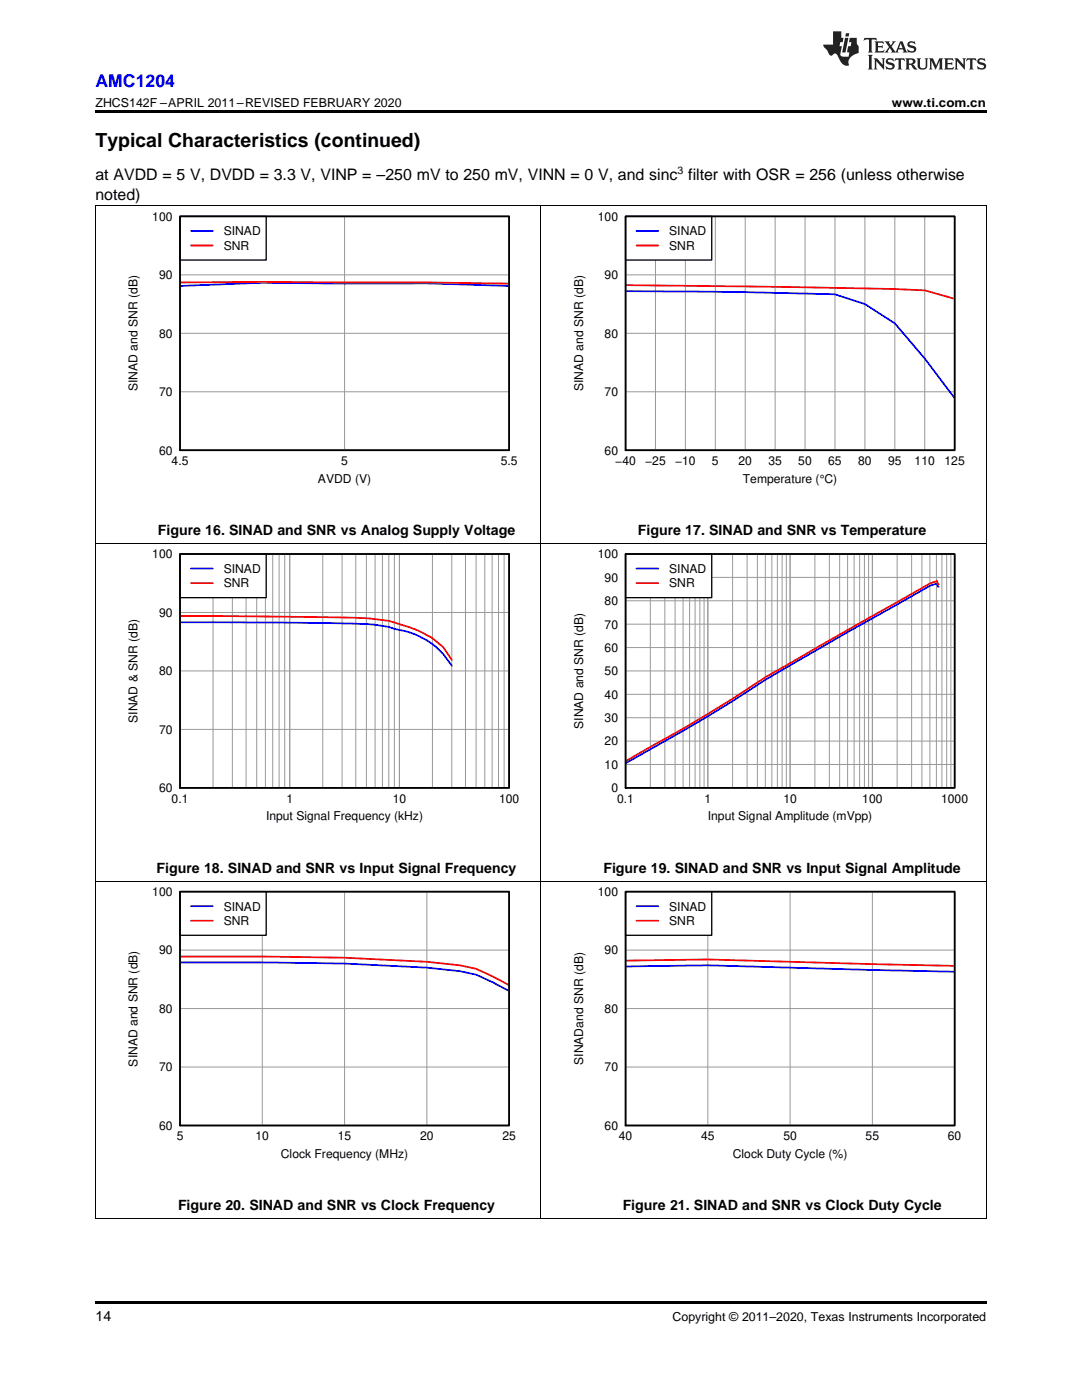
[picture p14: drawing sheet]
<svg xmlns="http://www.w3.org/2000/svg" width="216mm" height="279mm" viewBox="0 0 216 279" stroke-linecap="round" stroke-linejoin="round" font-family="sans-serif">
<defs><g id="words">
<text font-size="3.9" x="19" y="29.3">Typical Characteristics (continued)</text>
<text font-size="3.5" fill="#00f" x="19" y="17.3">AMC1204</text>
<g font-size="3.2">
<text x="19" y="36">at AVDD = 5 V, DVDD = 3.3 V, VINP = –250 mV to 250 mV, VINN = 0 V, and sinc filter with OSR = 256 (unless otherwise</text>
<text x="19" y="39.9">noted)</text>
</g>
<g font-size="2.8">
<text x="31.5" y="106.8">Figure 16. SINAD and SNR vs Analog Supply Voltage</text>
<text x="127.3" y="106.8">Figure 17. SINAD and SNR vs Temperature</text>
<text x="31.3" y="174.1">Figure 18. SINAD and SNR vs Input Signal Frequency</text>
<text x="120.4" y="174.1">Figure 19. SINAD and SNR vs Input Signal Amplitude</text>
<text x="35.5" y="241.5">Figure 20. SINAD and SNR vs Clock Frequency</text>
<text x="124.2" y="241.5">Figure 21. SINAD and SNR vs Clock Duty Cycle</text>
<text x="19" y="263.6">14</text>
</g>
<g font-size="2.5">
<text x="19" y="21.4">ZHCS142F –APRIL 2011–REVISED FEBRUARY 2020</text>
<text x="178" y="21.4">www.ti.com.cn</text>
<text x="134.2" y="263.6">Copyright © 2011–2020, Texas Instruments Incorporated</text>
</g>
<g font-size="2.4">
<text x="30.4" y="44.1">100</text>
<text x="44.6" y="47">SINAD</text>
<text x="119.3" y="44.1">100</text>
<text x="133.5" y="47">SINAD</text>
<text x="44.6" y="49.9">SNR</text>
<text x="133.5" y="49.9">SNR</text>
<text x="31.7" y="55.7">90</text>
<text x="120.6" y="55.7">90</text>
<text x="31.7" y="67.4">80</text>
<text x="120.6" y="67.4">80</text>
<text x="27.5" y="78.1" transform="rotate(-90 27.5 78.1)">SINAD and SNR (dB)</text>
<text x="31.7" y="79.1">70</text>
<text x="116.4" y="78.1" transform="rotate(-90 116.4 78.1)">SINAD and SNR (dB)</text>
<text x="120.6" y="79.1">70</text>
<text x="31.7" y="90.7">60</text>
<text x="34.2" y="92.8">4.5</text>
<text x="68.1" y="92.8">5</text>
<text x="99.9" y="92.8">5.5</text>
<text x="120.6" y="90.7">60</text>
<text x="122.8" y="92.8">−40</text>
<text x="128.7" y="92.8">−25</text>
<text x="134.7" y="92.8">−10</text>
<text x="142.1" y="92.8">5</text>
<text x="147.4" y="92.8">20</text>
<text x="153.3" y="92.8">35</text>
<text x="159.3" y="92.8">50</text>
<text x="165.3" y="92.8">65</text>
<text x="171.2" y="92.8">80</text>
<text x="177.2" y="92.8">95</text>
<text x="182.5" y="92.8">110</text>
<text x="188.5" y="92.8">125</text>
<text x="63.4" y="96.3">AVDD (V)</text>
<text x="148.2" y="96.3">Temperature (°C)</text>
<text x="30.4" y="111.4">100</text>
<text x="119.3" y="111.4">100</text>
<text x="44.6" y="114.3">SINAD</text>
<text x="44.6" y="117.2">SNR</text>
<text x="120.6" y="116.1">90</text>
<text x="133.5" y="114.3">SINAD</text>
<text x="133.5" y="117.2">SNR</text>
<text x="31.7" y="123.1">90</text>
<text x="120.6" y="125.4">70</text>
<text x="120.6" y="120.8">80</text>
<text x="120.6" y="130.1">60</text>
<text x="31.7" y="134.8">80</text>
<text x="120.6" y="134.8">50</text>
<text x="120.6" y="139.4">40</text>
<text x="27.5" y="144.3" transform="rotate(-90 27.5 144.3)">SINAD &amp; SNR (dB)</text>
<text x="31.7" y="146.4">70</text>
<text x="116.4" y="145.5" transform="rotate(-90 116.4 145.5)">SINAD and SNR (dB)</text>
<text x="120.6" y="148.8">20</text>
<text x="120.6" y="144.1">30</text>
<text x="120.6" y="153.4">10</text>
<text x="31.7" y="158.1">60</text>
<text x="34.2" y="160.2">0.1</text>
<text x="57.1" y="160.2">1</text>
<text x="78.4" y="160.2">10</text>
<text x="99.6" y="160.2">100</text>
<text x="122" y="158.1">0</text>
<text x="123.1" y="160.2">0.1</text>
<text x="140.6" y="160.2">1</text>
<text x="156.3" y="160.2">10</text>
<text x="172.1" y="160.2">100</text>
<text x="187.8" y="160.2">1000</text>
<text x="53.1" y="163.7">Input Signal Frequency (kHz)</text>
<text x="141.2" y="163.7">Input Signal Amplitude (mVpp)</text>
<text x="30.4" y="178.8">100</text>
<text x="119.3" y="178.8">100</text>
<text x="44.6" y="181.7">SINAD</text>
<text x="44.6" y="184.6">SNR</text>
<text x="133.5" y="181.7">SINAD</text>
<text x="133.5" y="184.6">SNR</text>
<text x="31.7" y="190.5">90</text>
<text x="120.6" y="190.5">90</text>
<text x="31.7" y="202.2">80</text>
<text x="120.6" y="202.2">80</text>
<text x="27.5" y="212.8" transform="rotate(-90 27.5 212.8)">SINAD and SNR (dB)</text>
<text x="31.7" y="213.8">70</text>
<text x="116.4" y="212.5" transform="rotate(-90 116.4 212.5)">SINADand SNR (dB)</text>
<text x="120.6" y="213.8">70</text>
<text x="31.7" y="225.5">60</text>
<text x="35.3" y="227.6">5</text>
<text x="51" y="227.6">10</text>
<text x="67.4" y="227.6">15</text>
<text x="83.8" y="227.6">20</text>
<text x="100.2" y="227.6">25</text>
<text x="120.6" y="225.5">60</text>
<text x="123.5" y="227.6">40</text>
<text x="139.9" y="227.6">45</text>
<text x="156.3" y="227.6">50</text>
<text x="172.7" y="227.6">55</text>
<text x="189.1" y="227.6">60</text>
<text x="56" y="231.1">Clock Frequency (MHz)</text>
<text x="146.2" y="231.1">Clock Duty Cycle (%)</text>
</g>
<text font-size="2.1" x="135.2" y="34.7">3</text>
</g></defs>
<path d="M19 259.7h177.8v.5h-177.8z" fill="#000"/>
<path d="M19.1 175.9v67.4M107.9 175.9v67.4M196.8 175.9v67.4M19 243.2h177.8" fill="none" stroke="#000" stroke-width=".2"/>
<path d="M35.9 177.9h65.7v46.7h-65.7z" fill="none" stroke="#000" stroke-width=".26"/>
<path d="M35.9 177.9h65.7v46.7h-65.7zM52.3 177.9v46.7M68.8 177.9v46.7M85.2 177.9v46.7M35.9 189.6h65.7M35.9 212.9h65.7M35.9 201.3h65.7" fill="none" stroke="#999" stroke-width=".2"/>
<path d="M35.9 192.1h16.4l16.5 .2 16.4 .8 6.5 .7 3.3 .7 3.3 1.5 3.3 1.8" fill="none" stroke="#00f" stroke-width=".35"/>
<path d="M35.9 190.9h16.4l16.5 .2 16.4 .8 6.5 .7 3.3 .7 3.3 1.6 3.3 1.7" fill="none" stroke="#f00" stroke-width=".35"/>
<path d="M35.9 177.9h17.2v8.8h-17.2z" fill="#fff"/>
<path d="M35.9 177.9h17.2v8.8h-17.2zM124.8 177.9h65.7v46.7h-65.7z" fill="none" stroke="#000" stroke-width=".26"/>
<path d="M38.1 180.8h4.4M124.8 192.9l16.4-.3 49.3 1.3" fill="none" stroke="#00f" stroke-width=".35"/>
<path d="M38.1 183.8h4.4M124.8 191.7l16.4-.2 49.3 1.3" fill="none" stroke="#f00" stroke-width=".35"/>
<path d="M35.9 177.9h65.7v46.7h-65.7z" fill="none" stroke="#000" stroke-width=".35"/>
<path d="M124.8 177.9h65.7v46.7h-65.7zM141.2 177.9v46.7M157.7 177.9v46.7M174.1 177.9v46.7M124.8 189.6h65.7M124.8 212.9h65.7M124.8 201.3h65.7" fill="none" stroke="#999" stroke-width=".2"/>
<path d="M124.8 177.9h17.2v8.8h-17.2z" fill="#fff"/>
<path d="M35.9 110.6h65.7v46.6h-65.7zM124.8 177.9h17.2v8.8h-17.2z" fill="none" stroke="#000" stroke-width=".26"/>
<path d="M35.9 124.2a684 684 0 0 1 38.9 .5 19.6 19.6 0 0 1 4.9 1 16.2 16.2 0 0 1 8.7 4.8l1.7 2.4M127 180.8h4.4" fill="none" stroke="#00f" stroke-width=".35"/>
<path d="M35.9 122.9l32.4 .3a42.6 42.6 0 0 1 10.4 1 21.9 21.9 0 0 1 8.2 3.7l1.5 1.2 1.7 2.6M127 183.8h4.4" fill="none" stroke="#f00" stroke-width=".35"/>
<path d="M124.8 177.9h65.7v46.7h-65.7z" fill="none" stroke="#000" stroke-width=".35"/>
<path d="M19.1 108.5v67.4M107.9 108.5v67.4M196.8 108.5v67.4M19 175.8h177.8" fill="none" stroke="#000" stroke-width=".2"/>
<g fill="none" stroke="#999" stroke-width=".2">
<path d="M35.9 110.6h65.7v46.6h-65.7zM42.5 110.6v46.6M46.4 110.6v46.6M49.1 110.6v46.6M51.2 110.6v46.6M53 110.6v46.6M54.4 110.6v46.6M55.7 110.6v46.6M56.8 110.6v46.6M57.8 110.6v46.6M64.4 110.6v46.6M68.3 110.6v46.6"/>
<path d="M71 110.6v46.6M73.1 110.6v46.6M74.8 110.6v46.6M76.3 110.6v46.6M77.6 110.6v46.6M78.7 110.6v46.6M79.7 110.6v46.6M86.3 110.6v46.6M90.1 110.6v46.6M92.9 110.6v46.6M95 110.6v46.6M96.7 110.6v46.6"/>
<path d="M98.2 110.6v46.6M99.5 110.6v46.6M100.6 110.6v46.6M35.9 133.9h65.7M35.9 122.2h65.7M35.9 145.6h65.7"/>
</g>
<path d="M35.9 110.6h17.2v8.7h-17.2z" fill="#fff"/>
<path d="M35.9 110.6h17.2v8.7h-17.2zM124.8 110.6h65.7v46.6h-65.7z" fill="none" stroke="#000" stroke-width=".26"/>
<path d="M38.1 113.5h4.4M187.3 117.1h-.2l-.1-.7-.2 .1-1.3 .4-16.4 9.3a405.4 405.4 0 0 0-22.9 13.7 483.9 483.9 0 0 1-21.4 12.4" fill="none" stroke="#00f" stroke-width=".35"/>
<path d="M38.1 116.4h4.4M187.3 116.6h-.2l-.1-.7-1.5 .5-32.8 18.8a283.3 283.3 0 0 1-22.9 13.9l-5 2.8" fill="none" stroke="#f00" stroke-width=".35"/>
<path d="M35.9 110.6h65.7v46.6h-65.7z" fill="none" stroke="#000" stroke-width=".35"/>
<g fill="none" stroke="#999" stroke-width=".2">
<path d="M124.8 110.6h65.7v46.6h-65.7zM124.8 119.9h65.7M124.8 115.2h65.7M129.8 110.6v46.6M132.7 110.6v46.6M134.7 110.6v46.6M136.3 110.6v46.6M137.6 110.6v46.6M138.7 110.6v46.6M139.6 110.6v46.6M140.5 110.6v46.6M141.2 110.6v46.6"/>
<path d="M146.2 110.6v46.6M149.1 110.6v46.6M151.1 110.6v46.6M152.7 110.6v46.6M154 110.6v46.6M155.1 110.6v46.6M156.1 110.6v46.6M156.9 110.6v46.6M157.7 110.6v46.6M162.6 110.6v46.6M165.5 110.6v46.6M167.5 110.6v46.6"/>
<path d="M169.1 110.6v46.6M170.4 110.6v46.6M171.5 110.6v46.6M172.5 110.6v46.6M173.3 110.6v46.6M174.1 110.6v46.6M179 110.6v46.6M181.9 110.6v46.6M184 110.6v46.6M185.5 110.6v46.6M186.8 110.6v46.6M187.9 110.6v46.6"/>
<path d="M188.9 110.6v46.6M189.7 110.6v46.6M124.8 138.6h65.7M124.8 133.9h65.7M124.8 129.2h65.7M124.8 124.6h65.7M124.8 152.6h65.7M124.8 147.9h65.7M124.8 143.2h65.7"/>
</g>
<path d="M124.8 110.6h17.2v8.7h-17.2z" fill="#fff"/>
<path d="M35.9 43.2h65.7v46.7h-65.7zM124.8 110.6h17.2v8.7h-17.2z" fill="none" stroke="#000" stroke-width=".26"/>
<path d="M35.9 57.1l16.4-.7 16.5 .2 16.4-.1 16.4 .6M127 113.5h4.4" fill="none" stroke="#00f" stroke-width=".35"/>
<path d="M35.9 56.4l16.4-.1 32.9 .1 16.4 .2M127 116.4h4.4" fill="none" stroke="#f00" stroke-width=".35"/>
<path d="M124.8 110.6h65.7v46.6h-65.7z" fill="none" stroke="#000" stroke-width=".35"/>
<path d="M19.1 41.1v67.4M107.9 41.1v67.4M196.8 41.1v67.4M19 108.5h177.8" fill="none" stroke="#000" stroke-width=".2"/>
<path d="M35.9 43.2h65.7v46.7h-65.7zM35.9 54.9h65.7M68.8 43.2v46.7M35.9 78.2h65.7M35.9 66.5h65.7" fill="none" stroke="#999" stroke-width=".2"/>
<path d="M35.9 43.2h17.2v8.7h-17.2z" fill="#fff"/>
<path d="M35.9 43.2h17.2v8.7h-17.2zM124.8 43.2h65.7v46.7h-65.7z" fill="none" stroke="#000" stroke-width=".26"/>
<path d="M38.1 46.1h4.4M124.8 58.1l23.9 .2 17.9 .4 6 2 6 3.8 5.9 7.1 6 7.9" fill="none" stroke="#00f" stroke-width=".35"/>
<path d="M38.1 49h4.4M124.8 56.9l12 .1a1875.4 1875.4 0 0 1 47.7 .9l6 1.7" fill="none" stroke="#f00" stroke-width=".35"/>
<path d="M35.9 43.2h65.7v46.7h-65.7z" fill="none" stroke="#000" stroke-width=".35"/>
<g fill="none" stroke="#999" stroke-width=".2">
<path d="M124.8 43.2h65.7v46.7h-65.7zM124.8 54.9h65.7M130.8 43.2v46.7M136.8 43.2v46.7M142.7 43.2v46.7M148.7 43.2v46.7M154.7 43.2v46.7M160.6 43.2v46.7M166.6 43.2v46.7M172.6 43.2v46.7M178.6 43.2v46.7M184.5 43.2v46.7"/>
<path d="M124.8 78.2h65.7M124.8 66.5h65.7"/>
</g>
<path d="M124.8 43.2h17.2v8.7h-17.2z" fill="#fff"/>
<path d="M124.8 43.2h17.2v8.7h-17.2z" fill="none" stroke="#000" stroke-width=".26"/>
<path d="M127 46.1h4.4" fill="none" stroke="#00f" stroke-width=".35"/>
<path d="M127 49h4.4" fill="none" stroke="#f00" stroke-width=".35"/>
<path d="M124.8 43.2h65.7v46.7h-65.7z" fill="none" stroke="#000" stroke-width=".35"/>
<path d="M19 41.1h177.8" fill="none" stroke="#000" stroke-width=".2"/>
<path d="M19 22h177.8v.5h-177.8z" fill="#000"/>
<g fill="#231f20">
<path d="M172.5 7.6l-.1 .5 .4-.2h.6v.1v2.1l-.2 .4h.9l-.2-.4v-2.1l.1-.1h.5l.5 .2-.2-.5zM174.5 8.3l.2 .3v1.5l-.2 .4h1.8l.2-.6a1.04 1.04 0 0 1-1.3 .2v-.7h.6l.3 .2v-.6l-.3 .2h-.6v-.6l.8-.1 .4 .3-.2-.5zM176.5 8.3l.9 1.1-.9 1.1h.8l-.2-.2 .4-.7 .5 .7-.2 .2h1.5l-.2-.2 .2-.4h.9l.1 .4-.2 .2h1l-.3-.3-.7-1.9h-.5l-.9 2-.8-1 .9-1h-.8l.1 .3-.4 .5-.3-.6 .1-.2zM179.7 8.6l.4 1h-.7zM181.3 8.4a.63 .63 0 0 0-.2 .7 .63 .63 0 0 0 .6 .4l.6 .2 .1 .2a.75 .75 0 0 1-.7 .4 .75 .75 0 0 1-.6-.5l.1 .7 .1-.1a1.11 1.11 0 0 0 1.5-.6 1.13 1.13 0 0 0-1.2-.8l-.1-.4a1.04 1.04 0 0 1 1.2 .2l-.2-.5-.2 .1-.4-.2zM173.2 10.9l.2 .4v2.2l-.2 .4h1l-.3-.4v-2.2l.3-.4zM174.3 11.6l.3 .4v1.5l-.3 .4h.8l-.2-.4v-1.3l1.5 1.7v-1.9l.2-.4h-.7l.2 .4v.9l-1.1-1.3zM177 11.8a.62 .62 0 0 0-.2 .7 .62 .62 0 0 0 .6 .4l.6 .1 .1 .3a.76 .76 0 0 1-.7 .3 .76 .76 0 0 1-.7-.4l.2 .7 .1-.1a1.11 1.11 0 0 0 1.5-.6 1.13 1.13 0 0 0-1.2-.8l-.1-.4a1.04 1.04 0 0 1 1.2 .2l-.2-.6-.2 .1-.5-.1zM178.7 11.6l-.2 .6a.61 .61 0 0 1 .8-.3v1.6l-.2 .4h.9l-.2-.4v-1.6a.63 .63 0 0 1 .7 .3l-.1-.6zM180.6 11.6l.3 .4v1.5l-.3 .4h1l-.2-.2-.1-.8 .6 .2a.76 .76 0 0 0 1.2 .7l-1-1a.58 .58 0 0 0 .6-.5 .58 .58 0 0 0-.5-.6zM181.4 11.9h.1a.45 .45 0 0 1 .5 .1 .45 .45 0 0 1 .1 .5l-.8 .2zM182.9 11.6l.2 .2a2.17 2.17 0 0 0 .3 1.9 .99 .99 0 0 0 1.6-.6v-1.1l.2-.4h-.7l.2 .2a1.92 1.92 0 0 1-.2 1.8 .6 .6 0 0 1-.9-.5v-1.1l.2-.4zM185.4 11.6l.2 .4v1.5l-.2 .4h.7l-.2-.4v-1.4l.8 1.8 .8-1.8v1.4l-.2 .4h.9l-.2-.4v-1.5l.2-.4h-.8l-.6 1.5-.6-1.5zM188.4 11.6l.2 .4v1.5l-.2 .4h1.8l.1-.6a1.04 1.04 0 0 1-1.2 .1v-.6h.5l.4 .2v-.6l-.4 .2h-.5v-.7h.8l.3 .3-.1-.6zM190.5 11.6l.2 .4v1.5l-.2 .4h.7l-.2-.4v-1.3l1.5 1.7v-1.9l.2-.4h-.7l.2 .4v.9l-1.1-1.3zM192.9 11.6l-.1 .6a.61 .61 0 0 1 .7-.3l.1 1.6-.3 .4h1l-.3-.4 .1-1.6a.63 .63 0 0 1 .7 .3l-.1-.6zM195.2 11.8a.62 .62 0 0 0-.2 .7 .62 .62 0 0 0 .6 .4l.6 .1 .1 .3a.76 .76 0 0 1-.7 .3 .76 .76 0 0 1-.6-.4l.1 .7 .1-.1a1.11 1.11 0 0 0 1.6-.6 1.13 1.13 0 0 0-1.3-.8l-.1-.4a1.04 1.04 0 0 1 1.2 .2l-.1-.6-.2 .1-.5-.1z"/>
<path d="M166.2 6.3v2.6h-1.9v.4l.8 .9a.91 .91 0 0 0 1 .8 .56 .56 0 0 1 .5-.3 .56 .56 0 0 1 .5 .3l.4 .8a1.53 1.53 0 0 0 1.9 1.2 1.54 1.54 0 0 1 1-2.1l.9-.3v-1.4a1.52 1.52 0 0 1-.4-1.6h-1.3l-.2 .8h.5l-.2 .8h-.5l-.1 1v.2l.4 .1-.2 .8a1.93 1.93 0 0 1-1.6-.3l.3-1.8h-.5l.2-.8h.4l.2-.8h-.4v-1.3zM168.6 7.6l-.6 2.9h.7l.6-2.9zM168.8 6.6l-.1 .7h.6l.2-.7z"/>
</g>
<use href="#words"/>
</svg>
